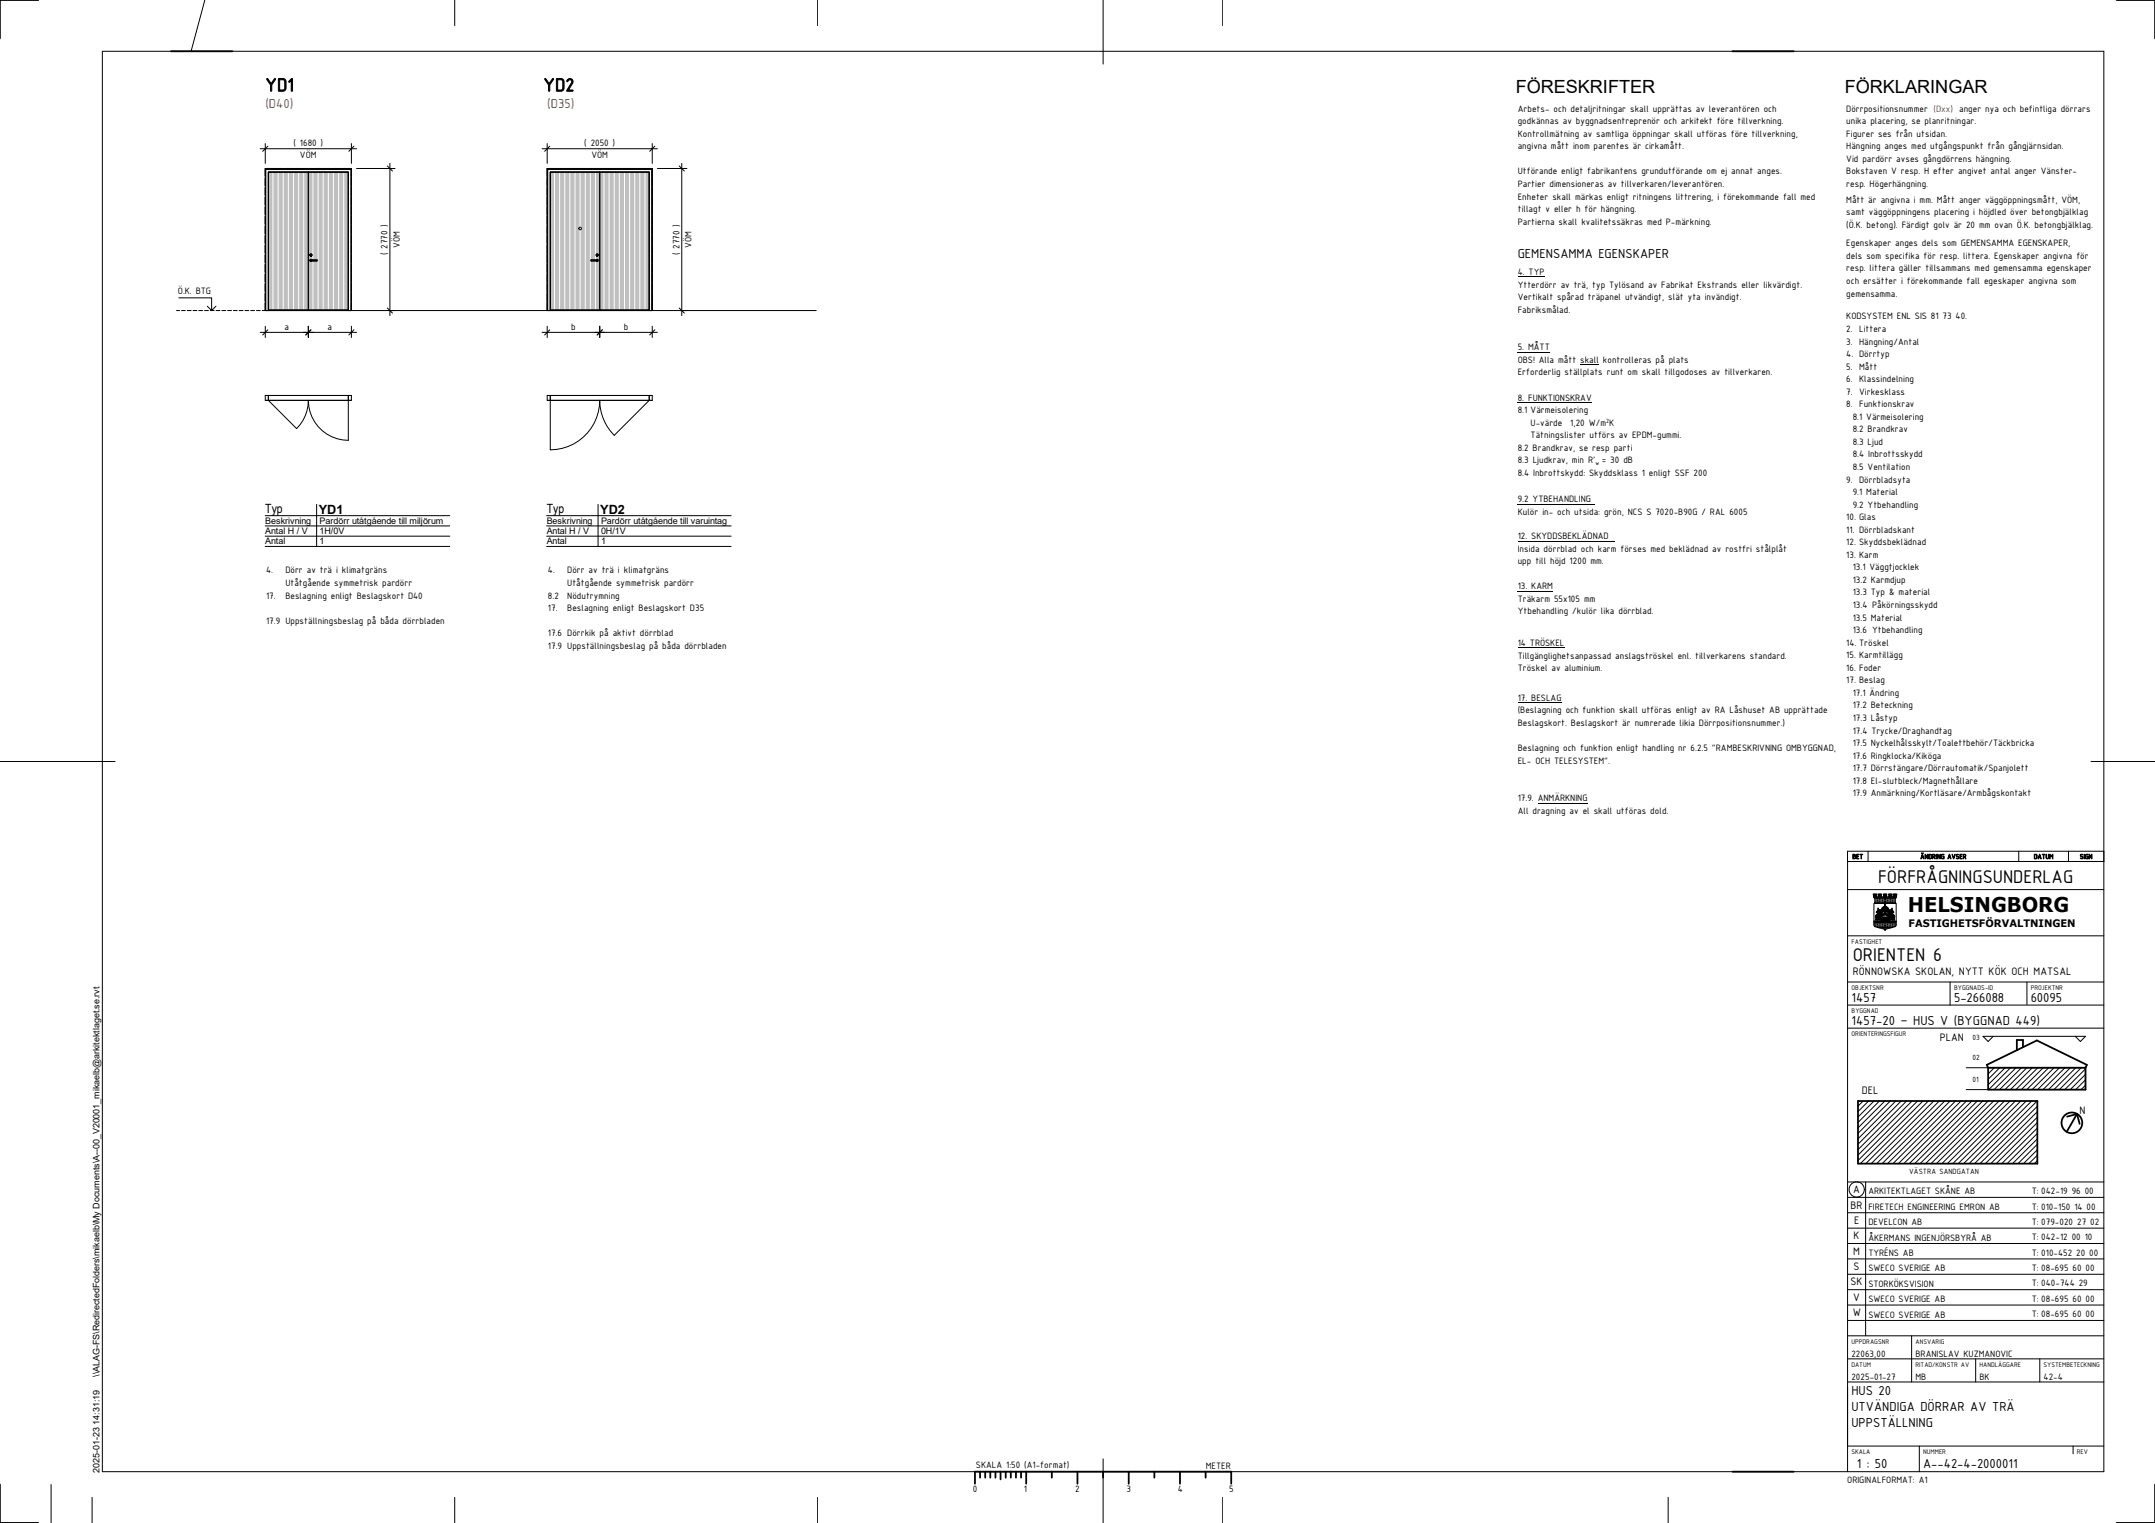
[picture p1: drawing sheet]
<svg xmlns="http://www.w3.org/2000/svg" width="841mm" height="594mm" viewBox="0 0 841 594" stroke-linecap="round" stroke-linejoin="round" font-family="sans-serif">
<defs><g id="words">
<text font-size="7.9" x="744.6" y="355.9">HELSINGBORG</text>
<g font-size="7.7">
<text x="103.6" y="35.6">YD1</text>
<text x="212.1" y="35.6">YD2</text>
<text x="732.9" y="344.6">FÖRFRÅGNINGSUNDERLAG</text>
<text x="723.1" y="374.8">ORIENTEN 6</text>
</g>
<g font-size="7.1">
<text x="591.5" y="36.4">FÖRESKRIFTER</text>
<text x="720" y="36.4">FÖRKLARINGAR</text>
</g>
<g font-size="5.5" fill="#f00">
<text x="103.6" y="42.3">(D40)</text>
<text x="213.6" y="42.3">(D35)</text>
</g>
<g font-size="5.5">
<text x="592.3" y="100.7">GEMENSAMMA EGENSKAPER</text>
<text x="722.6" y="391">1457</text>
<text x="762.6" y="391">5-266088</text>
<text x="792.5" y="391">60095</text>
<text x="722.6" y="400">1457-20 – HUS V (BYGGNAD 449)</text>
<text x="722.5" y="544.2">HUS 20</text>
<text x="722.5" y="550.3">UTVÄNDIGA DÖRRAR AV TRÄ</text>
<text x="722.5" y="556.6">UPPSTÄLLNING</text>
<text x="724.6" y="572.6">1 : 50</text>
<text x="750.5" y="572.6">A--42-4-2000011</text>
</g>
<g font-size="5">
<text x="103.5" y="200.2">Typ</text>
<text x="124.4" y="200.3">YD1</text>
<text x="213.4" y="200.2">Typ</text>
<text x="234.3" y="200.3">YD2</text>
</g>
<g font-size="4.6">
<text x="723.1" y="380.3">RÖNNOWSKA SKOLAN, NYTT KÖK OCH MATSAL</text>
<text x="757" y="406.1">PLAN</text>
<text x="726.6" y="426.7">DEL</text>
<text x="811.6" y="434.4">N</text>
<text x="723.2" y="465.4">A</text>
<text x="722.2" y="471.4">BR</text>
<text x="723.6" y="477.4">E</text>
<text x="723.3" y="483.4">K</text>
<text x="723.2" y="489.4">M</text>
<text x="723.3" y="495.4">S</text>
<text x="722.2" y="501.4">SK</text>
<text x="723.2" y="507.4">V</text>
<text x="723.1" y="513.4">W</text>
</g>
<text font-size="4" x="744.9" y="361.6">FASTIGHETSFÖRVALTNINGEN</text>
<g font-size="3.9">
<text x="592.3" y="43.6">Arbets- och detaljritningar skall upprättas av leverantören och</text>
<text x="720.5" y="43.6">Dörrpositionsnummer (Dxx) anger nya och befintliga dörrars</text>
<text x="592.3" y="48.5">godkännas av byggnadsentreprenör och arkitekt före tillverkning.</text>
<text x="592.3" y="53.4">Kontrollmätning av samtliga öppningar skall utföras före tillverkning,</text>
<text x="720.5" y="48.5">unika placering, se planritningar.</text>
<text x="720.5" y="53.4">Figurer ses från utsidan.</text>
<text x="114.6" y="57">( 1680 )</text>
<text x="228" y="57">( 2050 )</text>
<text x="592.3" y="58.3">angivna mått inom parentes är cirkamått.</text>
<text x="720.5" y="58.3">Hängning anges med utgångspunkt från gångjärnsidan.</text>
<text x="117.1" y="61.8">VÖM</text>
<text x="230.8" y="61.8">VÖM</text>
<text x="720.5" y="63.1">Vid pardörr avses gångdörrens hängning.</text>
<text x="592.3" y="68.1">Utförande enligt fabrikantens grundutförande om ej annat anges.</text>
<text x="720.5" y="68">Bokstaven V resp. H efter angivet antal anger Vänster-</text>
<text x="592.3" y="72.9">Partier dimensioneras av tillverkaren/leverantören.</text>
<text x="592.3" y="77.8">Enheter skall märkas enligt ritningens littrering, i förekommande fall med</text>
<text x="720.5" y="72.9">resp. Högerhängning.</text>
<text x="592.3" y="82.7">tillagt v eller h för hängning.</text>
<text x="720.5" y="79.1">Mått är angivna i mm. Mått anger väggöppningsmått, VÖM,</text>
<text x="720.5" y="84">samt väggöppningens placering i höjdled över betongbjälklag</text>
<text x="592.3" y="87.6">Partierna skall kvalitetssäkras med P-märkning.</text>
<text x="720.5" y="88.9">(Ö.K. betong). Färdigt golv är 20 mm ovan Ö.K. betongbjälklag.</text>
<text x="151.2" y="99.5" transform="rotate(-90 151.2 99.5)">( 2770 )</text>
<text x="156" y="96.7" transform="rotate(-90 156 96.7)">VÖM</text>
<text x="265.1" y="99.5" transform="rotate(-90 265.1 99.5)">( 2770 )</text>
<text x="269.9" y="96.7" transform="rotate(-90 269.9 96.7)">VÖM</text>
<text x="720.5" y="96.1">Egenskaper anges dels som GEMENSAMMA EGENSKAPER,</text>
<text x="720.5" y="101">dels som specifika för resp. littera. Egenskaper angivna för</text>
<text x="592.3" y="107.3">4. TYP</text>
<text x="720.5" y="105.9">resp. littera gäller tillsammans med gemensamma egenskaper</text>
<text x="592.3" y="112.2">Ytterdörr av trä, typ Tylösand av Fabrikat Ekstrands eller likvärdigt.</text>
<text x="720.5" y="110.8">och ersätter i förekommande fall egeskaper angivna som</text>
<text x="69.4" y="114.5">Ö.K. BTG</text>
<text x="592.3" y="117.1">Vertikalt spårad träpanel utvändigt, slät yta invändigt.</text>
<text x="720.5" y="115.7">gemensamma.</text>
<text x="592.3" y="122">Fabriksmålad.</text>
<text x="720.5" y="124.6">KODSYSTEM ENL SIS 81 73 40.</text>
<text x="111.1" y="128.6">a</text>
<text x="127.8" y="128.6">a</text>
<text x="222.9" y="128.6">b</text>
<text x="243.4" y="128.6">b</text>
<text x="720.5" y="129.5">2. Littera</text>
<text x="592.3" y="136.6">5. MÅTT</text>
<text x="720.5" y="134.4">3. Hängning/Antal</text>
<text x="592.3" y="141.5">OBS! Alla mått skall kontrolleras på plats</text>
<text x="720.5" y="139.3">4. Dörrtyp</text>
<text x="592.3" y="146.4">Erforderlig ställplats runt om skall tillgodoses av tillverkaren.</text>
<text x="720.5" y="144.2">5. Mått</text>
<text x="720.5" y="149.1">6. Klassindelning</text>
<text x="720.5" y="154">7. Virkesklass</text>
<text x="592.3" y="156.3">8. FUNKTIONSKRAV</text>
<text x="592.3" y="161.2">8.1 Värmeisolering</text>
<text x="720.5" y="158.9">8. Funktionskrav</text>
<text x="597.4" y="166.1">U-värde</text>
<text x="612.8" y="166.1">1,20 W/m K</text>
<text x="723.1" y="163.7">8.1 Värmeisolering</text>
<text x="597.4" y="171">Tätningslister utförs av EPDM-gummi.</text>
<text x="723.1" y="168.7">8.2 Brandkrav</text>
<text x="723.1" y="173.5">8.3 Ljud</text>
<text x="592.3" y="175.9">8.2 Brandkrav, se resp parti</text>
<text x="723.1" y="178.4">8.4 Inbrottsskydd</text>
<text x="592.3" y="180.8">8.3 Ljudkrav, min R' = 30 dB</text>
<text x="592.3" y="185.7">8.4 Inbrottskydd: Skyddsklass 1 enligt SSF 200</text>
<text x="723.1" y="183.3">8.5 Ventilation</text>
<text x="720.5" y="188.2">9. Dörrbladsyta</text>
<text x="592.3" y="195.9">9.2 YTBEHANDLING</text>
<text x="723.1" y="193.1">9.1 Material</text>
<text x="592.3" y="200.8">Kulör in- och utsida: grön, NCS S 7020-B90G / RAL 6005</text>
<text x="720.5" y="202.9">10. Glas</text>
<text x="723.1" y="198">9.2 Ytbehandling</text>
<text x="720.5" y="207.8">11. Dörrbladskant</text>
<text x="592.3" y="210.3">12. SKYDDSBEKLÄDNAD</text>
<text x="592.3" y="215.2">Insida dörrblad och karm förses med beklädnad av rostfri stålplåt</text>
<text x="720.5" y="212.7">12. Skyddsbeklädnad</text>
<text x="592.3" y="220.1">upp till höjd 1200 mm.</text>
<text x="720.5" y="217.6">13. Karm</text>
<text x="103.8" y="223.7">4.</text>
<text x="111.4" y="223.7">Dörr av trä i klimatgräns</text>
<text x="213.8" y="223.7">4.</text>
<text x="221.4" y="223.7">Dörr av trä i klimatgräns</text>
<text x="723.1" y="222.5">13.1 Väggtjocklek</text>
<text x="723.1" y="227.4">13.2 Karmdjup</text>
<text x="103.8" y="233.5">17.</text>
<text x="111.4" y="233.5">Beslagning enligt Beslagskort D40</text>
<text x="111.4" y="228.6">Utåtgående symmetrisk pardörr</text>
<text x="213.8" y="233.5">8.2</text>
<text x="221.4" y="233.5">Nödutrymning</text>
<text x="221.4" y="228.6">Utåtgående symmetrisk pardörr</text>
<text x="592.3" y="229.8">13. KARM</text>
<text x="723.1" y="232.3">13.3 Typ &amp; material</text>
<text x="213.8" y="238.4">17.</text>
<text x="221.4" y="238.4">Beslagning enligt Beslagskort D35</text>
<text x="592.3" y="234.7">Träkarm 55x105 mm</text>
<text x="592.3" y="239.6">Ytbehandling /kulör lika dörrblad.</text>
<text x="723.1" y="237.2">13.4 Påkörningsskydd</text>
<text x="103.8" y="243.3">17.9 Uppställningsbeslag på båda dörrbladen</text>
<text x="723.1" y="242.1">13.5 Material</text>
<text x="213.8" y="248.2">17.6 Dörrkik på aktivt dörrblad</text>
<text x="720.5" y="251.9">14. Tröskel</text>
<text x="723.1" y="247">13.6 Ytbehandling</text>
<text x="213.8" y="253.1">17.9 Uppställningsbeslag på båda dörrbladen</text>
<text x="592.3" y="252">14 TRÖSKEL</text>
<text x="592.3" y="256.9">Tillgänglighetsanpassad anslagströskel enl. tillverkarens standard.</text>
<text x="720.5" y="256.8">15. Karmtillägg</text>
<text x="592.3" y="261.8">Tröskel av aluminium.</text>
<text x="720.5" y="261.7">16. Foder</text>
<text x="720.5" y="266.6">17. Beslag</text>
<text x="592.3" y="273.4">17. BESLAG</text>
<text x="723.1" y="271.5">17.1 Ändring</text>
<text x="592.3" y="278.3">(Beslagning och funktion skall utföras enligt av RA Låshuset AB upprättade</text>
<text x="723.1" y="276.4">17.2 Beteckning</text>
<text x="723.1" y="281.2">17.3 Låstyp</text>
<text x="592.3" y="283.2">Beslagskort. Beslagskort är numrerade likia Dörrpositionsnummer.)</text>
<text x="723.1" y="286.2">17.4 Trycke/Draghandtag</text>
<text x="592.3" y="293">Beslagning och funktion enligt handling nr 6.2.5 &quot;RAMBESKRIVNING OMBYGGNAD,</text>
<text x="723.1" y="291">17.5 Nyckelhålsskylt/Toalettbehör/Täckbricka</text>
<text x="592.3" y="297.9">EL- OCH TELESYSTEM&quot;.</text>
<text x="723.1" y="295.9">17.6 Ringklocka/Kiköga</text>
<text x="723.1" y="300.8">17.7 Dörrstängare/Dörrautomatik/Spanjolett</text>
<text x="723.1" y="305.7">17.8 El-slutbleck/Magnethållare</text>
<text x="723.1" y="310.6">17.9 Anmärkning/Kortläsare/Armbågskontakt</text>
<text x="592.3" y="312.6">17.9. ANMÄRKNING</text>
<text x="592.3" y="317.5">All dragning av el skall utföras dold.</text>
<text x="729.1" y="465.8">ARKITEKTLAGET SKÅNE AB</text>
<text x="792.9" y="465.8">T: 042-19 96 00</text>
<text x="729.1" y="472">FIRETECH ENGINEERING EMRON AB</text>
<text x="792.9" y="471.8">T: 010-150 14 00</text>
<text x="729.1" y="478">DEVELCON AB</text>
<text x="792.9" y="477.8">T: 079-020 27 02</text>
<text x="729.1" y="484">ÅKERMANS INGENJÖRSBYRÅ AB</text>
<text x="792.9" y="483.8">T: 042-12 00 10</text>
<text x="729.1" y="490">TYRÉNS AB</text>
<text x="792.9" y="489.8">T: 010-452 20 00</text>
<text x="729.1" y="496">SWECO SVERIGE AB</text>
<text x="792.9" y="495.8">T: 08-695 60 00</text>
<text x="729.1" y="502">STORKÖKSVISION</text>
<text x="792.9" y="501.8">T: 040-744 29</text>
<text x="729.1" y="508">SWECO SVERIGE AB</text>
<text x="792.9" y="507.8">T: 08-695 60 00</text>
<text x="729.1" y="514">SWECO SVERIGE AB</text>
<text x="792.9" y="513.8">T: 08-695 60 00</text>
<text x="722.5" y="529.2">22063,00</text>
<text x="747.5" y="529.2">BRANISLAV KUZMANOVIC</text>
<text x="722.5" y="538.2">2025-01-27</text>
<text x="747.5" y="538.2">MB</text>
<text x="772.5" y="538.2">BK</text>
<text x="797.5" y="538.2">42-4</text>
<text x="380.9" y="572.6">SKALA 1:50 (A1-format)</text>
<text x="470.6" y="573">METER</text>
<text x="720.9" y="578.5">ORIGINALFORMAT: A1</text>
<text x="379.6" y="582.1">0</text>
<text x="399.6" y="582.1">1</text>
<text x="419.6" y="582.1">2</text>
<text x="439.6" y="582.1">3</text>
<text x="459.6" y="582.1">4</text>
<text x="479.6" y="582.1">5</text>
</g>
<g font-size="3.5">
<text x="103.5" y="204.3">Beskrivning</text>
<text x="103.5" y="208.3">Antal H / V</text>
<text x="124.7" y="204.2">Pardörr utåtgående till miljörum</text>
<text x="124.7" y="208.3">1H/0V</text>
<text x="213.4" y="204.3">Beskrivning</text>
<text x="213.4" y="208.3">Antal H / V</text>
<text x="234.6" y="204.2">Pardörr utåtgående till varuintag</text>
<text x="234.6" y="208.3">0H/1V</text>
<text x="103.5" y="212.3">Antal</text>
<text x="124.7" y="212.3">1</text>
<text x="213.4" y="212.3">Antal</text>
<text x="234.6" y="212.3">1</text>
<text x="38.9" y="537.1" transform="rotate(-90 38.9 537.1)">\\ALAG-FS\RedirectedFolders\mikaelb\My Documents\A--00_V20001_mikaelb@arkitektlaget.se.rvt</text>
<text x="38.9" y="574.5" transform="rotate(-90 38.9 574.5)">2025-01-23 14:31:19</text>
</g>
<g font-size="3.2">
<text x="769.8" y="405.6">03</text>
<text x="769.8" y="413.4">02</text>
<text x="769.8" y="422">01</text>
<text x="745.1" y="458">VÄSTRA SANDGATAN</text>
</g>
<g font-size="2.8">
<text x="722.9" y="335">BET</text>
<text x="749.4" y="335">ÄNDRING AVSER</text>
<text x="793.7" y="335">DATUM</text>
<text x="811.7" y="335">SIGN</text>
<text x="722.6" y="368.1">FASTIGHET</text>
<text x="722.6" y="386.1">OBJEKTSNR</text>
<text x="762.6" y="386.1">BYGGNADS-ID</text>
<text x="792.5" y="386.1">PROJEKTNR</text>
<text x="722.6" y="395.3">BYGGNAD</text>
<text x="722.6" y="404.1">ORIENTERINGSFIGUR</text>
<text x="722.5" y="524.3">UPPDRAGSNR</text>
<text x="747.5" y="524.3">ANSVARIG</text>
<text x="722.5" y="533.3">DATUM</text>
<text x="747.5" y="533.3">RITAD/KONSTR AV</text>
<text x="772.5" y="533.3">HANDLÄGGARE</text>
<text x="797.5" y="533.3">SYSTEMBETECKNING</text>
<text x="722.5" y="567.3">SKALA</text>
<text x="750.5" y="567.3">NUMMER</text>
<text x="810.5" y="567.3">REV</text>
</g>
<g font-size="2.6">
<text x="626.9" y="164.9">2</text>
<text x="622.6" y="181.2">w</text>
</g>
</g></defs>
<g fill="#c0c0c0">
<path d="M104.7 67.1h15.6v53.8h-15.6z"/>
<path d="M120.3 67.1h15.6v53.8h-15.6z"/>
<path d="M234.1 67.1h19.3v53.8h-19.3z"/>
<path d="M214.8 67.1h19.3v53.8h-19.3z"/>
</g>
<g fill="none" stroke="#fff" stroke-width=".39">
<path d="M106.5 67.1v53.8M108.5 67.1v53.8M110.5 67.1v53.8M112.5 67.1v53.8M114.5 67.1v53.8M116.5 67.1v53.8M118.5 67.1v53.8M122.1 67.1v34.3M124.1 67.1v53.8M126.1 67.1v53.8M128.1 67.1v53.8M130.1 67.1v53.8"/>
<path d="M132.1 67.1v53.8M134.1 67.1v53.8M216.4 67.1v53.8M218.4 67.1v53.8M220.4 67.1v53.8M222.4 67.1v53.8M224.4 67.1v53.8M226.4 67.1v21.5M228.4 67.1v53.8M230.4 67.1v53.8M232.4 67.1v34.3M235.7 67.1v53.8"/>
<path d="M237.7 67.1v53.8M239.7 67.1v53.8M241.7 67.1v53.8M243.7 67.1v53.8M245.7 67.1v53.8M247.7 67.1v53.8M249.7 67.1v53.8M251.7 67.1v53.8M226.4 89.6v31.3M122.1 101.8v19.1M232.4 101.8v19.1"/>
</g>
<g fill="none" stroke="#000" stroke-width=".39">
<path d="M79.9 0l-5.3 20M177.5 0v10M319 0v10M430.5 0v25M477 0v10M39.9 20h781.2v554.1h-781.2zM101.5 58h37.6M103.5 56v7.7M104.5 57l-2 2M137.1 56v7.7M138.1 57l-2 2M211.6 58h45"/>
<path d="M213.6 56v7.7M214.5 57l-1.9 2M254.6 56v7.7M255.6 57l-2 2M103.5 65.7h33.6v55.4h-1.2v-54h-31.2v54h-1.2zM103.5 69.4v3M103.5 73.2v3M103.5 76.9v3M103.5 65.7h3.3h-3.3v3zM104.7 67.1h15.6v53.8h-15.6zM110.6 65.7h-3M114.3 65.7h-3"/>
<path d="M118.1 65.7h-3M120.3 67.1h15.6v53.8h-15.6zM121.8 65.7h-3M125.6 65.7h-3M129.3 65.7h-3M133.1 65.7h-3M133.8 65.7h3.3v3v-3zM137.1 69.4v3M137.1 73.2v3M137.1 76.9v3M139.1 65.7h15.1M151.2 64.7l2 2"/>
<path d="M152.2 63.7v59.4M213.6 65.7h41v55.4h-1.2v-54h-38.6v54h-1.2zM213.6 65.7h3.2M213.6 65.7v3M213.6 69.4v3M213.6 73.2v3M213.6 76.9v3M214.8 67.1h19.3v53.8h-19.3zM217.6 65.7h3M221.3 65.7h3M225 65.7h3M228.8 65.7h3"/>
<path d="M232.6 65.7h3M234.1 67.1h19.3v53.8h-19.3zM236.3 65.7h3M240.1 65.7h3M243.8 65.7h3M247.6 65.7h2.9M251.3 65.7h3.3v3M254.6 69.4v3M254.6 73.2v3M254.6 76.9v3M256.6 65.7h11.5M265.1 64.7l2 2"/>
<path d="M266.1 63.7v59.4M103.5 80.7v3M103.5 84.4v3M103.5 88.2v3M103.5 91.9v3M103.5 95.7v3M103.5 99.4v3M121.1 99.2l-.2 .4 .4 .3a.4 .4 0 0 1-.4-.5 .4 .4 0 0 1 .7-.2 .4 .4 0 0 1-.2 .7l.3-.6zM137.1 80.7v3M137.1 84.4v3M137.1 88.2v3M137.1 91.9v3"/>
<path d="M137.1 95.7v3M137.1 99.4v3M213.6 80.7v3M213.6 84.4v3M213.6 88.2v3M213.6 91.9v3M213.6 95.7v3M213.6 99.4v3M232.8 99.2l-.1 .4 .3 .3a.39 .39 0 0 1-.3-.6 .39 .39 0 0 1 .6-.1 .39 .39 0 0 1-.1 .7l.2-.6zM254.6 80.7v3M254.6 84.4v3M254.6 88.2v3"/>
<path d="M254.6 91.9v3M254.6 95.7v3M254.6 99.4v3M69.8 116.2h12.8v4.9l1.7-1.7M80.9 119.4l1.7 1.7M103.5 103.2v3M103.5 106.9v3M103.5 110.7v3M103.5 114.4v3M103.5 118.2v2.9M121.1 101.3l-.1 .5 .3 .2a.4 .4 0 0 1-.3-.6 .4 .4 0 0 1 .7 0zM121.2 101.5l2.5-.1v.4h-2.4z"/>
<path d="M121.7 101.8l-.4 .2M137.1 103.2v3M137.1 106.9v3M137.1 110.7v3M137.1 114.4v3M137.1 118.2v2.9M213.6 103.2v3M213.6 106.9v3M213.6 110.7v3M213.6 114.4v3M230.7 101.4h2.4l.2 .2-2.6 .2v-.4l2.6 .1-.3 .3h-2.3zM232.7 101.8l.3 .2z"/>
<path d="M232.7 101.4a.4 .4 0 0 1 .7 0 .4 .4 0 0 1-.4 .6M254.6 118.2v2.9h-41v-2.9M254.6 103.2v3M254.6 106.9v3M254.6 110.7v3M254.6 114.4v3M592.3 108h10.5M68.9 121.1h1.2M70.8 121.1h1.5M73.1 121.1h1.5M75.3 121.1h1.5M77.6 121.1h1.5"/>
<path d="M79.8 121.1h1.5M82.1 121.1h1.5M84.3 121.1h1.5M86.6 121.1h1.5M88.8 121.1h1.5M91.1 121.1h1.5M93.3 121.1h1.5M95.6 121.1h1.5M97.8 121.1h1.5M100.1 121.1h1.5M101.5 129.6h37.6M103.5 127.3v4.4"/>
<path d="M103.7 121.1v-55h33.2v55M104.5 128.7l-2 2M104.7 120.9h31.2v.2h-31.2v-54h31.2v54M120.3 127.3v4.4M121.3 128.7l-2 2M137.1 121.1h76.5v-55.4h41v55.4h64M137.1 127.3v4.4M137.1 121.1h-34.8M138.1 128.7l-2 2M151.2 120.1l2 2M151.6 121.1h2.6M211.6 129.6h45"/>
<path d="M213.6 127.3v4.4M213.8 121.1v-55h40.6v55M214.5 128.7l-1.9 2M214.8 120.9h38.6M234.1 127.3v4.4M235.1 128.7l-2.1 2M253.4 121.1v-54h-38.6v54M254.6 127.3v4.4M255.6 128.7l-2 2M265.1 120.1l2 2M265.5 121.1h2.6M592.3 137.3h12.5"/>
<path d="M103.5 154.3v1.9h33.6v-1.9h-1.2v17.5a15.6 15.6 0 0 1-15.6-15.6 15.6 15.6 0 0 1-4.5 11l-11.1-11v-1.9zM135.9 154.3h-31.2h31.2M213.8 154.3h1v1.9h-1M253.4 154.3h1.2v1.9h-41v-1.9h1.2v21.2a19.4 19.4 0 0 0 19.3-19.3 19.3 19.3 0 0 0 5.6 13.6l13.7-13.6M253.4 154.3h-38.6h38.6M253.4 154.3v1.9M254.4 154.3h-1v1.9M592.3 157h28.9M616.7 142.2h7.3M123.6 196.7v16.4M233.4 196.7v16.4M592.3 196.6h30.2"/>
<path d="M103.5 201.1h72M103.5 213.1h72M103.5 209.1h72M103.5 205.1h72M213.3 201.1h72M213.3 213.1h72M213.3 209.1h72M213.3 205.1h72M592.3 211.1h37.7M592.3 230.5h13.8M592.3 252.7h18.3M592.3 274.1h17.1"/>
<path d="M0 297h44.9M816.1 297h25M600.1 313.3h19.4M721 336h100.1zM729 332v4M787.8 332v4M807.3 332v4M821.1 332h-100.1v242.1M721 347h100.1M731.2 350l.5 .5v1.5M731.2 349.6h1.2v.4M731.2 349.3h1.1"/>
<path d="M731.2 349l-.1-.3h1.3v.3h-1.2v1h4.7M731.3 359.3h1v.2h-1zM731.3 359.9h8.7M731.5 350.3h8.4M731.5 352.4v-.4h8.3l.2 8.8M731.6 350v.3M731.6 349.3v.3M731.7 350.6h7.9M731.7 351.5h7.9M731.7 351h7.9M731.8 359.9v.5M731.9 357.6l.3 .3"/>
<path d="M731.9 349.6v.4M731.9 349v.3M732 357.9h1.8M732 358.7h1.8M732 358.1h1.7M732.1 358.1v.6M732.1 358.8v.5M732.2 359.7h1.1v.2h-1.1zM732.2 356.9l.8 1M732.2 358.2l.2 .4zM732.2 359.5v.2M732.3 350v.3"/>
<path d="M732.3 349v.6M732.5 358.2l.1 .4zM732.5 355.6l.2 .2 .7-.8 .7 .8M732.6 356.7l-.7 .6 .2 .6M732.6 355.9v.8h2.1M732.6 356.7l1 1.1M732.6 356.7l-.7 .8M732.7 350.3v.3M732.7 351v.5M732.7 352v.4M732.7 355.4l.3 .4M732.8 358.2l.1 .4z"/>
<path d="M732.8 355.2l.5 .6M732.8 356.2l.1 .4zM732.9 354.3l.2 .2zM732.9 350v-.4h1.5v.4M732.9 354.5l-.7 1.4h2.4M733 354.5v.4h1.6M733 358.6v-.4l.1 .4M733 349l-.1-.3h1.4v.3h-1.3v.6M733 349.3h1.1M733.1 355l-.7 .8M733.2 355l.6 .8M733.2 359.3h1v.2h-1z"/>
<path d="M733.2 350v.3M733.2 356.2l.1 .4zM733.3 358.2l.1 .4zM733.3 359.5v.2M733.4 349.3v.3M733.4 356.7l.6 .7M733.5 358.2l.1 .4zM733.5 356.7l-1.1 1.2-.5-.6M733.6 356.2l.1 .4zM733.6 350.6v.4M733.6 351.5v.5M733.6 349v.3"/>
<path d="M733.6 349.6v.4M733.6 355l-.7 .8M733.7 359.9v.5M733.7 355l.7 .8M733.7 358.9l3.9 .1zM733.7 356.7l.5 .5M733.7 357.7l-.8-1-.9 1M733.7 358l3.9 .1zM733.7 355.8l.7-.8 .2 .2-.6 .6M733.8 358.1v.7h-1.8M733.8 359v.3M733.8 357.9v.1"/>
<path d="M733.8 356.7l-1.1 1.2-.6-.8M733.8 358.3h.7M733.9 357.5l-.7-.8-1.1 1.2M733.9 355l-.7 .8M733.9 349.3v.3M733.9 358.3l.1 .5zM733.9 356.2l.2 .4zM734 350v.3M734.1 357.8l-.5 .1M734.1 349v.6M734.1 359.7h1.1v.2h-1.1zM734.2 359.5v.2"/>
<path d="M734.2 355l-.6 .8-.7-.8M734.3 358.3l.1 .5zM734.3 356.7l.2 .2M734.3 356.2l.1 .4zM734.3 357.1l-.3-.4-1.1 1.2M734.4 356.7l-1.1 1.2-.9-1.1M734.5 354.5l.1 1-.3 .3M734.5 354.4v-.4h.4v.4M734.6 355h-1.6l-.6 .8h2.2l-.6-.8M734.6 355.6v1.1M734.6 357.8h-.5l1.6-2.1-2.1 2.2h-1.5M734.6 358.3l.2 .5z"/>
<path d="M734.7 351v.5M734.7 350.3v.3M734.7 352v.4M734.8 354l.9-.6 .9 .6M734.8 350v-.4h.9v.4v-.4h.8v.4M734.9 354.8l-.1 .4 .1-.4M735 358.3l.1 .5zM735.1 349l-.1-.3h1.4v.3l-1.3 .3M735.1 354.7l.1 .5zM735.1 359.3h1.1v.2h-1.1zM735.1 359.5v.2M735.2 354.4v-.4h.3v.4"/>
<path d="M735.2 357.8h-.6l1.1-2.1-.5 2.1h.9l-.4-2.1 1 2.1M735.4 350v.3M735.4 358.3l.1 .5zM735.4 349.3v.3M735.5 354.8l.1 .4zM735.5 355.5l.2 .2 1.1-.2-1 .1M735.7 351v-.4v.4M735.7 352v-.5v.5M735.7 359.9v.5M735.8 354.8l.1 .4zM735.8 358.3l.2 .5zM735.8 354.4v-.4h.4v.4"/>
<path d="M735.9 355.5l-.2-.2-1.2 .2 1.1 .1M735.9 349.3v.3M736 350v.3M736.1 358.3h-1.6M736.1 358.3h1.4M736.1 357.8h1.2l-1.6-2.1 2.1 2.2h1.4M736.1 359.7h1.1v.2h-1.1zM736.2 354.7l.1 .5zM736.2 358.3l.1 .5zM736.2 359.5v.2M736.3 349v.6M736.3 349.3l-1.2-.3v.6"/>
<path d="M736.4 354.7l.2 .5zM736.5 354.4v-.4h.3v.4M736.6 358.3l.1 .5zM736.7 352v.4M736.7 350.3v.3M736.7 351v.5M736.7 355h1.7l.6 .8h-2.3l.7-.8 .7 .8 .4-.6M736.7 354l-.9-.7-.1-.7-.1 .7-1 .7M736.7 355.6v1.1h2.1l.6 .8M736.9 354.5l-2.5-.1h2.5l-.2 1.1 .4 .3M736.9 356.9l.1-.2 1.1 1.2M736.9 356.2l.1 .4z"/>
<path d="M737 358.3l.1 .5zM737 350v-.4h1.5v.4M737 357.1l.3-.4 1.1 1.2M737.1 359.3h1v.2h-1zM737.2 355l.6 .8M737.2 357.2l.4-.5 1.1 1.2M737.2 359.5v.2M737.2 349.3h1.1M737.2 349v.6M737.3 356.2l.1 .4zM737.3 358.3l.1 .5zM737.3 357.4l.5-.7 1.1 1.2"/>
<path d="M737.3 355.8l-.6-.6 .2-.2 .7 .8M737.4 350v.3M737.4 349.3v.3M737.6 357.9l1.7 .2M737.6 358.1v.7h1.7M737.6 359v.3M737.6 357.9h1.7M737.6 358.7h1.7M737.6 355l-.6 .8M737.7 356.2l.1 .4zM737.7 359.9v.5M737.7 349.6v.4"/>
<path d="M737.7 349v.3M737.7 355l.7 .8M737.7 350.6v.4M737.7 351.5v.5M737.7 358.2l.1 .4zM737.9 355l-.7 .8M738 355l.7 .8 .1-.2M738 349.3v.3M738 358.2l.1 .4zM738 359.7h1.2v.2h-1.2zM738 356.2l.1 .4zM738.1 359.5v.2"/>
<path d="M738.1 350v.3M738.2 358.2l.1 .4zM738.3 349l.1-.3h-1.4v.3h1.3v.6M738.3 354.3l.2 .2zM738.3 354.5v.4h-1.6M738.4 356.2l.1 .4zM738.4 356.7l1 1M738.4 355l-.6 .8M738.4 354.5l.8 1.4h-2.5M738.4 358.2l.2 .4zM738.5 356.7l-.9 1M738.7 350.3v.3"/>
<path d="M738.7 352v.4M738.7 351v.5M738.7 355.4l-.4 .4M738.7 358.2l.1 .4zM738.7 355.9v.8l.7 .8M738.7 356.7l-.9 1.2-.5-.1M738.9 355.8l-.7-.8-.7 .8M738.9 356.8l-.9 1.1M739 358.2l.1 .4zM739 359.3h1v.2h-1zM739.1 349.3h1.1M739.1 349h1.1"/>
<path d="M739.1 349.6l-.2-.9h1.4l-.1 1.3h-4.7M739.1 359.5v.2M739.1 350v.3M739.1 356.9l-.8 1M739.2 358.1v.6M739.2 358.8v.5M739.3 357.1l-.7 .8M739.4 349.6v.4M739.4 357.6l-.2 .3M739.4 349v.3M739.4 357.3l-.5 .6M739.4 357.5l-.2 .4-1.1-1.2-.6 .8"/>
<path d="M739.5 359.9v.5M739.8 349.3v.3M739.8 350v.3M739.8 352.4h-8.5v8.4M740.2 349.6h-1.3v.4M740.2 350l-.6 .5v1.5M721 365h100.1M731.3 360.8l.4 .7 3.4 .9 .6 .5M731.3 360.4h8.7M731.4 360.8h8.6M731.6 361.3h8.2M731.8 360.8v.5"/>
<path d="M732.7 360.4v.4M732.7 361.3v.5M732.9 361.8h5.6M733.7 360.8v.5M733.7 361.8v.2M734.7 360.4v.4M734.7 361.3v.5M734.8 362.3h1.7M735.7 361.3v-.5v.5M735.7 361.8v1.1M736.6 360.4v.4M736.6 361.3v.5"/>
<path d="M737.7 360.8v.5M737.7 361.8v.2M738.6 360.4v.4M738.6 361.3v.5M739.5 360.8v.5M740 360.8l-.4 .7-3.4 .9-.5 .5M721 392h100.1M721 383.1h100.1M761 383.1v8.9M791 383.1v8.8M721 401h100.1M767.4 416.5h46.5"/>
<path d="M776.2 416.5l-.3 .3M777.9 404.2l-2 2.1-2-2.1h40l-2 2.1-2-2.1M778.3 416.5l-2.4 2.4M780.4 416.5l-4.5 4.5M782.5 416.5l-6.6 6.6M784.6 416.5l-8.5 8.5M786.8 416.5l-8.6 8.5M788.9 416.5l-8.5 8.5M791 416.5l-8.5 8.5M793.1 416.5l-8.5 8.5M795.3 416.5l-8.6 8.5M797.4 416.5l-8.5 8.5"/>
<path d="M799.5 416.5l-8.5 8.5M801.6 416.5l-8.5 8.5M803.7 416.5l-8.5 8.5M805.9 416.5l-8.6 8.5M808 416.5l-8.5 8.5M810.1 416.5l-8.5 8.5M812.2 416.5l-8.5 8.5M813.9 416.9l-8.1 8.1M813.9 419.1l-5.9 5.9M727.1 429.5l-2 2M729.3 429.5l-4.2 4.1M731.4 429.5l-6.3 6.2"/>
<path d="M733.5 429.5l-8.4 8.4M735.6 429.5l-10.5 10.5M737.7 429.5l-12.6 12.6M739.9 429.5l-14.8 14.7M742 429.5l-16.9 16.8M744.1 429.5l-19 19M746.2 429.5l-21.1 21.1M748.3 429.5l-23.2 23.2M750.5 429.5l-24.5 24.4M752.6 429.5l-24.4 24.4M754.7 429.5l-24.4 24.4M756.8 429.5l-24.4 24.4"/>
<path d="M759 429.5l-24.5 24.4M761.1 429.5l-24.5 24.4M763.2 429.5l-24.4 24.4M765.3 429.5l-24.4 24.4M767.4 425h46.5M767.4 429.5l-24.4 24.4M769.6 429.5l-24.5 24.4M771.7 429.5l-24.5 24.4M773.8 429.5l-24.4 24.4M775.9 429.5l-24.4 24.4M778 429.5l-24.4 24.4M780.2 429.5l-24.5 24.4"/>
<path d="M782.3 429.5l-24.4 24.4M784.4 429.5l-24.4 24.4M786.5 429.5l-24.4 24.4M788.6 429.5l-24.4 24.4M790.8 429.5l-24.5 24.4M792.9 429.5l-24.4 24.4M795 429.5l-24.4 24.4M795.1 431.5l-22.4 22.4M795.1 433.6l-20.3 20.3M795.1 435.8l-18.2 18.1M795.1 437.9l-16 16M813.9 421.2l-3.8 3.8"/>
<path d="M813.9 423.3l-1.7 1.7M795.1 440l-13.9 13.9M795.1 442.1l-11.8 11.8M795.1 444.2l-9.7 9.7M795.1 446.4l-7.6 7.5M795.1 448.5l-5.4 5.4M795.1 450.6l-3.3 3.3M795.1 452.7l-1.2 1.2M721 461.1h100.1M721 467.1h100.1M721 473.1h100.1M721 479.1h100.1"/>
<path d="M728.1 461.1v60M721 491.1h100.1M721 497.1h100.1M721 485.1h100.1M721 515.1h100.1M721 503.1h100.1M721 509.1h100.1M721 521.1h100.1M721 530.1h100.1M721 539.1h100.1M746 521.1v18M771 530.1v9"/>
<path d="M796.1 530.1v9M19.9 579.1v15M430.5 569.1v25M721 564.1h100.1M749 564.1v10M809.1 564.1v3M35.9 584.1v10M177.5 584.1v10M319 584.1v10M477 584.1v10M651 584.1v10"/>
<circle cx="226.4" cy="89.1" r=".5"/>
<circle cx="732.7" cy="359.4" r=".16"/>
<circle cx="732.8" cy="359.4" r=".25"/>
<circle cx="734.7" cy="359.4" r=".16"/>
<circle cx="734.7" cy="359.4" r=".24"/>
<circle cx="736.7" cy="359.4" r=".16"/>
<circle cx="736.7" cy="359.4" r=".24"/>
<circle cx="738.6" cy="359.4" r=".16"/>
<circle cx="738.6" cy="359.4" r=".24"/>
<circle cx="724.6" cy="464" r="3"/>
</g>
<g fill="none" stroke="#000" stroke-width=".7">
<path d="M14.9 0h-14.9v15M826.1 0h15v15M66.7 20h24M676.1 20h23.9M775.9 416.5h38M775.9 416.5l-.5-1.1 19.5-9.6 19.5 9.6-.5 1.1M775.9 416.5v8.5h38v-8.5M789.5 408.5v-2.8h-2.4v4M725.1 429.5h70v24.4h-70zM810.6 434.5l1 3.9M810.6 434.5l-3.9 1.1M810.6 434.5l-4 7"/>
<path d="M0 579.1v15h14.9M380.5 578.8v-4.7h100v4.7M382.5 574.1v2.3M384.5 574.1v2.3M386.5 574.1v2.3M388.5 574.1v2.3M390.5 574.1v3M392.5 574.1v2.3M394.5 574.1v2.3M396.5 574.1v2.3M398.5 574.1v2.3M400.5 574.1v4.7"/>
<path d="M410.5 574.1v2.3M420.5 574.1v4.7M430.5 574.1v2.3M440.5 574.1v4.7M450.5 574.1v2.3M460.5 574.1v4.7M470.5 574.1v2.3M676.1 574.1h23.9M841.1 579.1v15h-15"/>
<circle cx="808.6" cy="438" r="4"/>
</g>
<use href="#words"/>
</svg>
